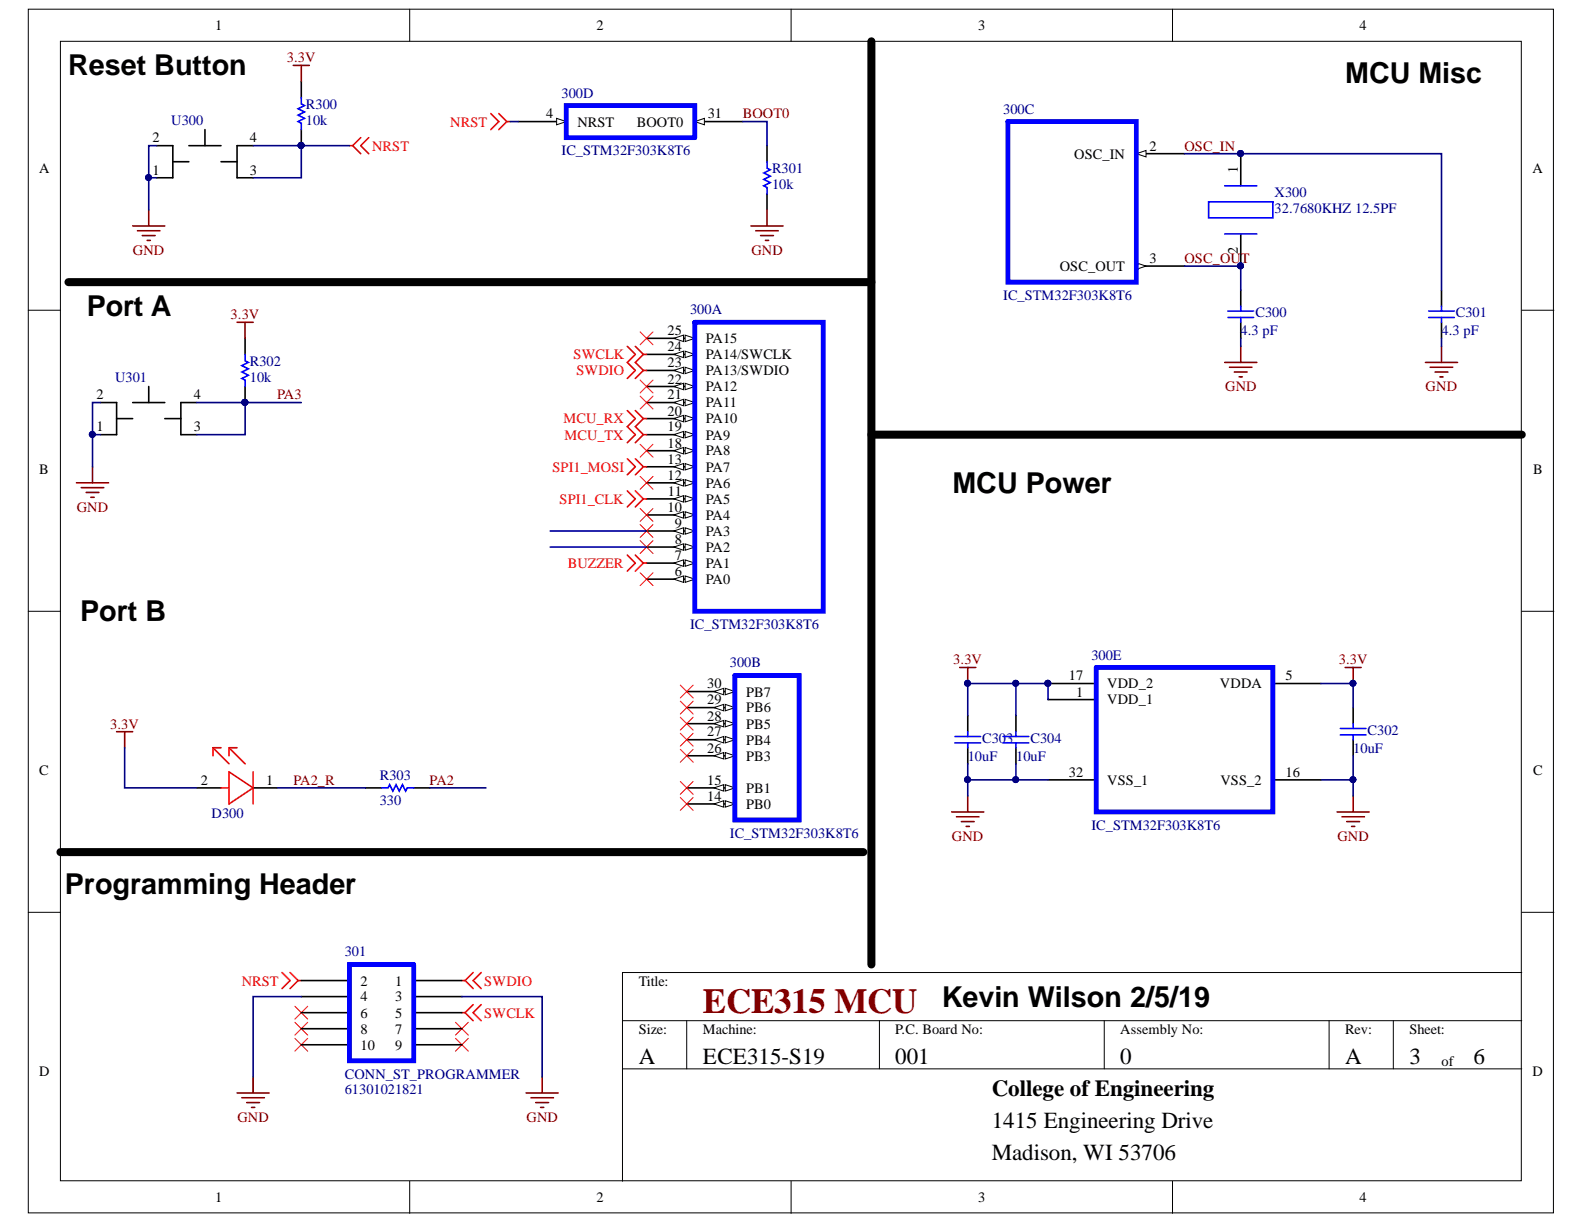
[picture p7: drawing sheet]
<svg xmlns="http://www.w3.org/2000/svg" width="279mm" height="216mm" viewBox="0 0 279 216" stroke-linecap="round" stroke-linejoin="round" font-family="sans-serif">
<defs><g id="words">
<text font-size="6.2" fill="#800000" x="124" y="178.7">ECE315 MCU</text>
<g font-size="5.1">
<text x="12" y="13.3">Reset Button</text>
<text x="237.3" y="14.7">MCU Misc</text>
<text x="15.3" y="55.8">Port A</text>
<text x="168" y="86.9">MCU Power</text>
<text x="14.1" y="109.6">Port B</text>
<text x="11.4" y="157.7">Programming Header</text>
<text x="166.1" y="177.6">Kevin Wilson 2/5/19</text>
</g>
<g font-size="4.1">
<text x="112.7" y="187.6">A</text>
<text x="124" y="187.6">ECE315-S19</text>
<text x="157.9" y="187.6">001</text>
<text x="197.6" y="187.6">0</text>
<text x="237.3" y="187.6">A</text>
<text x="248.6" y="187.6">3</text>
<text x="259.9" y="187.6">6</text>
<text x="174.9" y="193.3">College of Engineering</text>
<text x="174.9" y="199">1415 Engineering Drive</text>
<text x="174.9" y="204.6">Madison, WI 53706</text>
</g>
<g font-size="2.5">
<text x="38" y="5.3">1</text>
<text x="105.2" y="5.3">2</text>
<text x="172.6" y="5.3">3</text>
<text x="239.8" y="5.3">4</text>
<text x="96.3" y="20.9">4</text>
<text x="101.8" y="22.3">NRST</text>
<text x="112.3" y="22.3">BOOT0</text>
<text x="124.8" y="20.9">31</text>
<text x="26.9" y="25.1">2</text>
<text x="44.1" y="25.1">4</text>
<text x="189.5" y="28">OSC_IN</text>
<text x="202.7" y="26.6">2</text>
<text x="6.9" y="30.4">A</text>
<text x="26.9" y="30.8">1</text>
<text x="44.1" y="30.8">3</text>
<text x="218.3" y="30.5" transform="rotate(-90 218.3 30.5)">1</text>
<text x="270.3" y="30.4">A</text>
<text x="186.9" y="47.8">OSC_OUT</text>
<text x="202.7" y="46.3">3</text>
<text x="218.3" y="44.8" transform="rotate(-90 218.3 44.8)">2</text>
<text x="117.7" y="59.1">25</text>
<text x="117.7" y="62">24</text>
<text x="117.7" y="64.8">23</text>
<text x="124.5" y="60.5">PA15</text>
<text x="124.5" y="63.3">PA14/SWCLK</text>
<text x="17" y="70.4">2</text>
<text x="34.2" y="70.4">4</text>
<text x="117.7" y="67.6">22</text>
<text x="117.7" y="70.4">21</text>
<text x="124.5" y="66.2">PA13/SWDIO</text>
<text x="124.5" y="69">PA12</text>
<text x="124.5" y="71.9">PA11</text>
<text x="17" y="76.1">1</text>
<text x="34.2" y="76.1">3</text>
<text x="117.7" y="73.3">20</text>
<text x="117.7" y="76.1">19</text>
<text x="124.5" y="74.7">PA10</text>
<text x="124.5" y="77.5">PA9</text>
<text x="6.9" y="83.5">B</text>
<text x="117.7" y="79">18</text>
<text x="117.7" y="81.8">13</text>
<text x="124.5" y="80.3">PA8</text>
<text x="124.5" y="83.2">PA7</text>
<text x="270.4" y="83.5">B</text>
<text x="117.7" y="84.6">12</text>
<text x="117.8" y="87.4">11</text>
<text x="124.5" y="86">PA6</text>
<text x="124.5" y="88.9">PA5</text>
<text x="117.7" y="90.3">10</text>
<text x="119" y="93.1">9</text>
<text x="119" y="96">8</text>
<text x="124.5" y="91.7">PA4</text>
<text x="124.5" y="94.5">PA3</text>
<text x="119" y="98.8">7</text>
<text x="119" y="101.6">6</text>
<text x="124.5" y="97.3">PA2</text>
<text x="124.5" y="100.2">PA1</text>
<text x="124.5" y="103">PA0</text>
<text x="188.5" y="120">17</text>
<text x="226.8" y="120">5</text>
<text x="124.8" y="121.4">30</text>
<text x="124.8" y="124.2">29</text>
<text x="131.6" y="122.9">PB7</text>
<text x="131.6" y="125.7">PB6</text>
<text x="189.8" y="122.9">1</text>
<text x="195.3" y="124.2">VDD_1</text>
<text x="195.3" y="121.4">VDD_2</text>
<text x="215.2" y="121.4">VDDA</text>
<text x="124.8" y="127.1">28</text>
<text x="124.8" y="129.9">27</text>
<text x="131.6" y="128.5">PB5</text>
<text x="131.6" y="131.3">PB4</text>
<text x="6.9" y="136.7">C</text>
<text x="124.8" y="132.8">26</text>
<text x="131.6" y="134.2">PB3</text>
<text x="188.5" y="137">32</text>
<text x="226.8" y="137">16</text>
<text x="270.4" y="136.7">C</text>
<text x="35.4" y="138.4">2</text>
<text x="46.9" y="138.4">1</text>
<text x="124.8" y="138.4">15</text>
<text x="124.8" y="141.2">14</text>
<text x="131.6" y="139.9">PB1</text>
<text x="131.6" y="142.7">PB0</text>
<text x="195.3" y="138.4">VSS_1</text>
<text x="215.3" y="138.4">VSS_2</text>
<text x="63.6" y="173.9">2</text>
<text x="69.7" y="173.9">1</text>
<text x="112.7" y="173.9">Title:</text>
<text x="63.6" y="179.5">6</text>
<text x="63.6" y="176.6">4</text>
<text x="69.7" y="176.6">3</text>
<text x="69.7" y="179.5">5</text>
<text x="63.6" y="185.2">10</text>
<text x="63.6" y="182.3">8</text>
<text x="69.7" y="182.3">7</text>
<text x="69.7" y="185.2">9</text>
<text x="112.7" y="182.3">Size:</text>
<text x="124" y="182.3">Machine:</text>
<text x="157.9" y="182.3">P.C. Board No:</text>
<text x="197.6" y="182.3">Assembly No:</text>
<text x="237.3" y="182.3">Rev:</text>
<text x="248.6" y="182.3">Sheet:</text>
<text x="6.9" y="189.8">D</text>
<text x="254.3" y="188">of</text>
<text x="270.3" y="189.8">D</text>
<text x="38" y="212.1">1</text>
<text x="105.2" y="212.1">2</text>
<text x="172.6" y="212.1">3</text>
<text x="239.8" y="212.1">4</text>
</g>
<g font-size="2.5" fill="#800000">
<text x="50.6" y="11">3.3V</text>
<text x="131" y="20.9">BOOT0</text>
<text x="208.9" y="26.6">OSC_IN</text>
<text x="23.4" y="45">GND</text>
<text x="132.5" y="45">GND</text>
<text x="208.9" y="46.3">OSC_OU</text>
<text x="218.9" y="46.3">T</text>
<text x="40.7" y="56.3">3.3V</text>
<text x="48.9" y="70.4">PA3</text>
<text x="216.1" y="69">GND</text>
<text x="251.5" y="69">GND</text>
<text x="13.5" y="90.3">GND</text>
<text x="168.2" y="117.2">3.3V</text>
<text x="236.2" y="117.2">3.3V</text>
<text x="19.5" y="128.5">3.3V</text>
<text x="51.8" y="138.4">PA2_R</text>
<text x="75.8" y="138.4">PA2</text>
<text x="167.9" y="148.3">GND</text>
<text x="235.9" y="148.3">GND</text>
<text x="41.9" y="197.9">GND</text>
<text x="92.9" y="197.9">GND</text>
</g>
<g font-size="2.5" fill="#000080">
<text x="99" y="17.3">300D</text>
<text x="30.2" y="22">U300</text>
<text x="54" y="22">10k</text>
<text x="54" y="19.2">R300</text>
<text x="177" y="20">300C</text>
<text x="99" y="27.4">IC_STM32F303K8T6</text>
<text x="136.2" y="33.3">10k</text>
<text x="136.2" y="30.5">R301</text>
<text x="224.8" y="34.8">X300</text>
<text x="224.8" y="37.6">32.7680KHZ 12.5PF</text>
<text x="177" y="52.9">IC_STM32F303K8T6</text>
<text x="121.7" y="55.5">300A</text>
<text x="218.8" y="59.1">4.3 pF</text>
<text x="221.4" y="56">C300</text>
<text x="254.3" y="59.1">4.3 pF</text>
<text x="256.8" y="56">C301</text>
<text x="44.1" y="64.5">R302</text>
<text x="20.3" y="67.3">U301</text>
<text x="44.1" y="67.3">10k</text>
<text x="121.7" y="110.9">IC_STM32F303K8T6</text>
<text x="128.7" y="117.7">300B</text>
<text x="192.5" y="116.4">300E</text>
<text x="173.2" y="131.1">C303</text>
<text x="181.8" y="131.1">C304</text>
<text x="241.2" y="129.6">C302</text>
<text x="67" y="137.6">R303</text>
<text x="170.7" y="134.2">10uF</text>
<text x="179.2" y="134.2">10uF</text>
<text x="238.7" y="132.8">10uF</text>
<text x="67" y="142.1">330</text>
<text x="37.3" y="144.3">D300</text>
<text x="128.7" y="147.7">IC_STM32F303K8T6</text>
<text x="192.5" y="146.4">IC_STM32F303K8T6</text>
<text x="60.8" y="168.7">301</text>
<text x="60.8" y="190.3">CONN_ST_PROGRAMMER</text>
<text x="60.8" y="193.1">61301021821</text>
</g>
<g font-size="2.5" fill="#f00">
<text x="79.4" y="22.3">NRST</text>
<text x="65.6" y="26.6">NRST</text>
<text x="101.2" y="63.3">SWCLK</text>
<text x="101.7" y="66.2">SWDIO</text>
<text x="99.4" y="74.7">MCU_RX</text>
<text x="99.6" y="77.5">MCU_TX</text>
<text x="97.4" y="83.2">SPI1_MOSI</text>
<text x="98.7" y="88.9">SPI1_CLK</text>
<text x="100.1" y="100.2">BUZZER</text>
<text x="42.6" y="173.9">NRST</text>
<text x="85.4" y="173.9">SWDIO</text>
<text x="85.4" y="179.5">SWCLK</text>
</g>
</g></defs>
<g fill="#fff" stroke="#000" stroke-width=".18">
<path d="M5 1.6h269v212.3h-269z"/>
<path d="M10.7 7.3h257.6v201h-257.6z"/>
</g>
<g fill="none" stroke="#000" stroke-width=".18">
<path d="M72.3 1.6v5.7M139.5 1.6v5.7M206.8 1.6v5.7M5 54.7h5.7M268.4 54.7h5.7M5 107.8h5.7M268.4 107.8h5.7M5 160.9h5.7M268.4 171.5h-158.6v36.9M268.4 160.9h5.7M109.8 180h158.6M109.8 188.5h158.6"/>
<path d="M121.1 180v8.5M155.1 180v8.5M194.8 180v8.5M234.4 180v8.5M245.8 180v8.5M72.3 208.4v5.6M139.5 208.4v5.6M206.8 208.4v5.6"/>
</g>
<path d="M153.7 7.3v162.8M12.1 49.8h141.6M153.7 76.7h114.7M10.7 150.3h141.6" fill="none" stroke="#000" stroke-width="1.4"/>
<path d="M114 59.7h8.5" fill="none" stroke="#000" stroke-width=".28"/>
<path d="M120.8 59.1l1.7 .6-1.7 .5z" fill="#fff"/>
<path d="M120.8 59.1l1.7 .6-1.7 .5z" fill="none" stroke="#000" stroke-width=".18"/>
<path d="M118.9 59.7l1.7-.6v1.1z" fill="#fff"/>
<path d="M118.9 59.7l1.7-.6v1.1z" fill="none" stroke="#000" stroke-width=".18"/>
<path d="M114 62.5h8.5" fill="none" stroke="#000" stroke-width=".28"/>
<path d="M120.8 61.9l1.7 .6-1.7 .6z" fill="#fff"/>
<path d="M120.8 61.9l1.7 .6-1.7 .6z" fill="none" stroke="#000" stroke-width=".18"/>
<path d="M118.9 62.5l1.7-.6v1.2z" fill="#fff"/>
<path d="M118.9 62.5l1.7-.6v1.2z" fill="none" stroke="#000" stroke-width=".18"/>
<path d="M114 65.3h8.5" fill="none" stroke="#000" stroke-width=".28"/>
<path d="M120.8 64.8l1.7 .5-1.7 .6z" fill="#fff"/>
<path d="M120.8 64.8l1.7 .5-1.7 .6z" fill="none" stroke="#000" stroke-width=".18"/>
<path d="M118.9 65.3l1.7-.5v1.1z" fill="#fff"/>
<path d="M118.9 65.3l1.7-.5v1.1z" fill="none" stroke="#000" stroke-width=".18"/>
<path d="M114 68.2h8.5" fill="none" stroke="#000" stroke-width=".28"/>
<path d="M120.8 67.6l1.7 .6-1.7 .5z" fill="#fff"/>
<path d="M120.8 67.6l1.7 .6-1.7 .5z" fill="none" stroke="#000" stroke-width=".18"/>
<path d="M118.9 68.2l1.7-.6v1.1z" fill="#fff"/>
<path d="M118.9 68.2l1.7-.6v1.1z" fill="none" stroke="#000" stroke-width=".18"/>
<path d="M114 71h8.5" fill="none" stroke="#000" stroke-width=".28"/>
<path d="M120.8 70.4l1.7 .6-1.7 .6z" fill="#fff"/>
<path d="M120.8 70.4l1.7 .6-1.7 .6z" fill="none" stroke="#000" stroke-width=".18"/>
<path d="M118.9 71l1.7-.6v1.2z" fill="#fff"/>
<path d="M118.9 71l1.7-.6v1.2z" fill="none" stroke="#000" stroke-width=".18"/>
<path d="M114 73.8h8.5" fill="none" stroke="#000" stroke-width=".28"/>
<path d="M120.8 73.3l1.7 .5-1.7 .6z" fill="#fff"/>
<path d="M120.8 73.3l1.7 .5-1.7 .6z" fill="none" stroke="#000" stroke-width=".18"/>
<path d="M118.9 73.8l1.7-.5v1.1z" fill="#fff"/>
<path d="M118.9 73.8l1.7-.5v1.1z" fill="none" stroke="#000" stroke-width=".18"/>
<path d="M114 76.7h8.5" fill="none" stroke="#000" stroke-width=".28"/>
<path d="M120.8 76.1l1.7 .6-1.7 .5z" fill="#fff"/>
<path d="M120.8 76.1l1.7 .6-1.7 .5z" fill="none" stroke="#000" stroke-width=".18"/>
<path d="M118.9 76.7l1.7-.6v1.1z" fill="#fff"/>
<path d="M118.9 76.7l1.7-.6v1.1z" fill="none" stroke="#000" stroke-width=".18"/>
<path d="M114 79.5h8.5" fill="none" stroke="#000" stroke-width=".28"/>
<path d="M120.8 78.9l1.7 .6-1.7 .6z" fill="#fff"/>
<path d="M120.8 78.9l1.7 .6-1.7 .6z" fill="none" stroke="#000" stroke-width=".18"/>
<path d="M118.9 79.5l1.7-.6v1.2z" fill="#fff"/>
<path d="M118.9 79.5l1.7-.6v1.2z" fill="none" stroke="#000" stroke-width=".18"/>
<path d="M114 82.3h8.5" fill="none" stroke="#000" stroke-width=".28"/>
<path d="M120.8 81.8l1.7 .5-1.7 .6z" fill="#fff"/>
<path d="M120.8 81.8l1.7 .5-1.7 .6z" fill="none" stroke="#000" stroke-width=".18"/>
<path d="M118.9 82.3l1.7-.5v1.1z" fill="#fff"/>
<path d="M118.9 82.3l1.7-.5v1.1z" fill="none" stroke="#000" stroke-width=".18"/>
<path d="M114 85.2h8.5" fill="none" stroke="#000" stroke-width=".28"/>
<path d="M120.8 84.6l1.7 .6-1.7 .5z" fill="#fff"/>
<path d="M120.8 84.6l1.7 .6-1.7 .5z" fill="none" stroke="#000" stroke-width=".18"/>
<path d="M118.9 85.2l1.7-.6v1.1z" fill="#fff"/>
<path d="M118.9 85.2l1.7-.6v1.1z" fill="none" stroke="#000" stroke-width=".18"/>
<path d="M114 88h8.5" fill="none" stroke="#000" stroke-width=".28"/>
<path d="M120.8 87.4l1.7 .6-1.7 .6z" fill="#fff"/>
<path d="M120.8 87.4l1.7 .6-1.7 .6z" fill="none" stroke="#000" stroke-width=".18"/>
<path d="M118.9 88l1.7-.6v1.2z" fill="#fff"/>
<path d="M118.9 88l1.7-.6v1.2z" fill="none" stroke="#000" stroke-width=".18"/>
<path d="M114 90.8h8.5" fill="none" stroke="#000" stroke-width=".28"/>
<path d="M120.8 90.3l1.7 .5-1.7 .6z" fill="#fff"/>
<path d="M120.8 90.3l1.7 .5-1.7 .6z" fill="none" stroke="#000" stroke-width=".18"/>
<path d="M118.9 90.8l1.7-.5v1.1z" fill="#fff"/>
<path d="M118.9 90.8l1.7-.5v1.1z" fill="none" stroke="#000" stroke-width=".18"/>
<path d="M114 93.7h8.5" fill="none" stroke="#000" stroke-width=".28"/>
<path d="M120.8 93.1l1.7 .6-1.7 .5z" fill="#fff"/>
<path d="M120.8 93.1l1.7 .6-1.7 .5z" fill="none" stroke="#000" stroke-width=".18"/>
<path d="M118.9 93.7l1.7-.6v1.1z" fill="#fff"/>
<path d="M118.9 93.7l1.7-.6v1.1z" fill="none" stroke="#000" stroke-width=".18"/>
<path d="M114 96.5h8.5" fill="none" stroke="#000" stroke-width=".28"/>
<path d="M120.8 95.9l1.7 .6-1.7 .6z" fill="#fff"/>
<path d="M120.8 95.9l1.7 .6-1.7 .6z" fill="none" stroke="#000" stroke-width=".18"/>
<path d="M118.9 96.5l1.7-.6v1.2z" fill="#fff"/>
<path d="M118.9 96.5l1.7-.6v1.2z" fill="none" stroke="#000" stroke-width=".18"/>
<path d="M114 99.3h8.5" fill="none" stroke="#000" stroke-width=".28"/>
<path d="M120.8 98.8l1.7 .5-1.7 .6z" fill="#fff"/>
<path d="M120.8 98.8l1.7 .5-1.7 .6z" fill="none" stroke="#000" stroke-width=".18"/>
<path d="M118.9 99.3l1.7-.5v1.1z" fill="#fff"/>
<path d="M118.9 99.3l1.7-.5v1.1z" fill="none" stroke="#000" stroke-width=".18"/>
<path d="M114 102.2h8.5" fill="none" stroke="#000" stroke-width=".28"/>
<path d="M120.8 101.6l1.7 .6-1.7 .5z" fill="#fff"/>
<path d="M120.8 101.6l1.7 .6-1.7 .5z" fill="none" stroke="#000" stroke-width=".18"/>
<path d="M118.9 102.2l1.7-.6v1.1z" fill="#fff"/>
<path d="M118.9 102.2l1.7-.6v1.1z" fill="none" stroke="#000" stroke-width=".18"/>
<path d="M122.5 56.8h22.7v51h-22.7z" fill="none" stroke="#00f" stroke-width=".85"/>
<path d="M121.1 122h8.5" fill="none" stroke="#000" stroke-width=".28"/>
<path d="M127.9 121.4l1.7 .6-1.7 .5z" fill="#fff"/>
<path d="M127.9 121.4l1.7 .6-1.7 .5z" fill="none" stroke="#000" stroke-width=".18"/>
<path d="M125.9 122l1.7-.6v1.1z" fill="#fff"/>
<path d="M125.9 122l1.7-.6v1.1z" fill="none" stroke="#000" stroke-width=".18"/>
<path d="M121.1 124.8h8.5" fill="none" stroke="#000" stroke-width=".28"/>
<path d="M127.9 124.2l1.7 .6-1.7 .6z" fill="#fff"/>
<path d="M127.9 124.2l1.7 .6-1.7 .6z" fill="none" stroke="#000" stroke-width=".18"/>
<path d="M125.9 124.8l1.7-.6v1.2z" fill="#fff"/>
<path d="M125.9 124.8l1.7-.6v1.2z" fill="none" stroke="#000" stroke-width=".18"/>
<path d="M121.1 127.6h8.5" fill="none" stroke="#000" stroke-width=".28"/>
<path d="M127.9 127.1l1.7 .5-1.7 .6z" fill="#fff"/>
<path d="M127.9 127.1l1.7 .5-1.7 .6z" fill="none" stroke="#000" stroke-width=".18"/>
<path d="M125.9 127.6l1.7-.5v1.1z" fill="#fff"/>
<path d="M125.9 127.6l1.7-.5v1.1z" fill="none" stroke="#000" stroke-width=".18"/>
<path d="M121.1 130.5h8.5" fill="none" stroke="#000" stroke-width=".28"/>
<path d="M127.9 129.9l1.7 .6-1.7 .5z" fill="#fff"/>
<path d="M127.9 129.9l1.7 .6-1.7 .5z" fill="none" stroke="#000" stroke-width=".18"/>
<path d="M125.9 130.5l1.7-.6v1.1z" fill="#fff"/>
<path d="M125.9 130.5l1.7-.6v1.1z" fill="none" stroke="#000" stroke-width=".18"/>
<path d="M121.1 133.3h8.5" fill="none" stroke="#000" stroke-width=".28"/>
<path d="M127.9 132.7l1.7 .6-1.7 .6z" fill="#fff"/>
<path d="M127.9 132.7l1.7 .6-1.7 .6z" fill="none" stroke="#000" stroke-width=".18"/>
<path d="M125.9 133.3l1.7-.6v1.2z" fill="#fff"/>
<path d="M125.9 133.3l1.7-.6v1.2z" fill="none" stroke="#000" stroke-width=".18"/>
<path d="M121.1 139h8.5" fill="none" stroke="#000" stroke-width=".28"/>
<path d="M127.9 138.4l1.7 .6-1.7 .5z" fill="#fff"/>
<path d="M127.9 138.4l1.7 .6-1.7 .5z" fill="none" stroke="#000" stroke-width=".18"/>
<path d="M125.9 139l1.7-.6v1.1z" fill="#fff"/>
<path d="M125.9 139l1.7-.6v1.1z" fill="none" stroke="#000" stroke-width=".18"/>
<path d="M121.1 141.8h8.5" fill="none" stroke="#000" stroke-width=".28"/>
<path d="M127.9 141.2l1.7 .6-1.7 .6z" fill="#fff"/>
<path d="M127.9 141.2l1.7 .6-1.7 .6z" fill="none" stroke="#000" stroke-width=".18"/>
<path d="M125.9 141.8l1.7-.6v1.2z" fill="#fff"/>
<path d="M125.9 141.8l1.7-.6v1.2z" fill="none" stroke="#000" stroke-width=".18"/>
<path d="M129.6 119.2h11.4v25.4h-11.4zM193.4 117.7h31.1v25.5h-31.1z" fill="none" stroke="#00f" stroke-width=".85"/>
<g fill="none" stroke="#800000" stroke-width=".28">
<path d="M169.3 117.7h2.8M170.7 117.7v2.9M237.3 117.7h2.8M238.7 117.7v2.9M167.9 143.2h5.6M168.7 144.1h4M169.6 144.9h2.2M170.4 145.8h.6M170.7 140.4v2.8M235.9 143.2h5.6M236.7 144.1h4M237.6 144.9h2.2"/>
<path d="M238.4 145.8h.6M238.7 140.4v2.8"/>
</g>
<g fill="#000080" stroke="#000080" stroke-width=".18">
<circle cx="170.7" cy="120.5" r=".52"/>
<circle cx="184.8" cy="120.5" r=".52"/>
<circle cx="238.6" cy="120.5" r=".52"/>
<circle cx="218.8" cy="27.1" r=".52"/>
<circle cx="218.8" cy="46.9" r=".52"/>
</g>
<g fill="none" stroke="#000" stroke-width=".28">
<path d="M218.9 27.1v5.7M200.4 46.9h8.5M218.9 41.3v5.6M218.9 51.2v2.8M218.9 56.8v2.9M254.3 51.2v2.8M254.3 56.8v2.9M170.7 126.2v2.9M170.7 131.9v2.8M179.2 126.2v2.9M179.2 131.9v2.8M184.9 123.4h8.5"/>
<path d="M184.9 120.6h8.5M184.9 137.6h8.5M224.5 120.6h8.5M224.5 137.6h8.5M238.7 124.8v2.8M238.7 130.5v2.8"/>
</g>
<g fill="none" stroke="#00f" stroke-width=".28">
<path d="M213.2 35.6h11.3v2.8h-11.3zM216 32.8h5.7M216 41.3h5.7M216.6 54.9h4.5M216.6 56h4.5M218.9 54v.9M218.9 56v.8M252 54.9h4.5M252 56h4.5M254.3 54v.9M254.3 56v.8M168.4 131h4.6"/>
<path d="M168.4 129.9h4.6M170.7 129.1v.8M170.7 131v.9M176.9 131h4.6M176.9 129.9h4.6M179.2 129.1v.8M179.2 131v.9M236.4 129.6h4.6M236.4 128.5h4.6M238.7 127.6v.9M238.7 129.6v.9"/>
</g>
<path d="M200.4 46.4l1.7 .5-1.7 .6z" fill="#fff"/>
<path d="M200.4 46.4l1.7 .5-1.7 .6z" fill="none" stroke="#000" stroke-width=".18"/>
<path d="M200.4 27.1h8.5" fill="none" stroke="#000" stroke-width=".28"/>
<path d="M200.4 27.1l1.7-.6v1.2z" fill="#fff"/>
<path d="M200.4 27.1l1.7-.6v1.2z" fill="none" stroke="#000" stroke-width=".18"/>
<path d="M177.8 21.4h22.6v28.4h-22.6z" fill="none" stroke="#00f" stroke-width=".85"/>
<path d="M216 63.9h5.7M216.9 64.8h3.9M217.7 65.6h2.3M218.6 66.5h.5M218.9 61.1v2.8M251.4 63.9h5.7M252.3 64.8h3.9M253.1 65.6h2.3M254 66.5h.5M254.3 61.1v2.8" fill="none" stroke="#800000" stroke-width=".28"/>
<path d="M122.5 21.4h8.5" fill="none" stroke="#000" stroke-width=".28"/>
<path d="M122.5 21.4l1.7-.5v1.1z" fill="#fff"/>
<path d="M122.5 21.4l1.7-.5v1.1z" fill="none" stroke="#000" stroke-width=".18"/>
<path d="M91.4 21.4h8.5" fill="none" stroke="#000" stroke-width=".28"/>
<path d="M98.2 20.9l1.7 .5-1.7 .6z" fill="#fff"/>
<path d="M98.2 20.9l1.7 .5-1.7 .6z" fill="none" stroke="#000" stroke-width=".18"/>
<path d="M99.9 18.6h22.6v5.7h-22.6zM61.6 170.1h11.4v17h-11.4z" fill="none" stroke="#00f" stroke-width=".85"/>
<g fill="none" stroke="#000" stroke-width=".28">
<path d="M53.1 14.4v2.8M27.7 25.7h2.8v5.7h-2.8M30.5 28.5h2.8M33.3 25.7h5.7M36.1 22.9v2.8M39 28.5h2.8M44.6 25.7h-2.8v5.7h2.8M53.1 22.9v2.8M135.3 25.7v2.8M135.3 34.2v2.8M43.2 59.7v2.8M17.7 71h2.9v5.7h-2.9"/>
<path d="M20.6 73.8h2.8M23.4 71h5.7M26.2 68.2v2.8M29.1 73.8h2.8M34.7 71h-2.8v5.7h2.8M43.2 68.2v2.8M34.7 139h4.3M44.6 139h4.3M64.5 139h2.8M73 139h2.8M53.1 173h8.5M53.1 175.8h8.5"/>
<path d="M53.1 178.6h8.5M73 173h8.5M73 175.8h8.5M73 178.6h8.5M53.1 181.5h8.5M53.1 184.3h8.5M73 181.5h8.5M73 184.3h8.5"/>
</g>
<g fill="none" stroke="#800000" stroke-width=".28">
<path d="M51.7 11.5h2.9M53.1 11.5v2.9M23.4 39.9h5.7M26.2 37v2.9M132.5 39.9h5.6M135.3 37v2.9M24.3 40.7h3.9M25.1 41.6h2.3M26 42.4h.5M41.8 56.8h2.8M43.2 56.8v2.9M133.3 40.7h4"/>
<path d="M134.2 41.6h2.2M135 42.4h.6M13.5 85.2h5.7M14.3 86h4M15.2 86.9h2.3M16 87.7h.6M16.3 82.3v2.9M20.6 129.1h2.8M22 129.1v2.8M41.8 192.8h5.7M42.7 193.6h3.9M43.5 194.5h2.3"/>
<path d="M44.4 195.3h.5M44.6 190v2.8M92.8 192.8h5.7M93.7 193.6h3.9M94.5 194.5h2.3M95.4 195.3h.5M95.6 190v2.8"/>
</g>
<g fill="#000080" stroke="#000080" stroke-width=".18">
<circle cx="53.1" cy="25.7" r=".52"/>
<circle cx="43.2" cy="71" r=".52"/>
<circle cx="179.2" cy="120.5" r=".52"/>
<circle cx="170.7" cy="120.5" r=".52"/>
<circle cx="170.7" cy="137.5" r=".52"/>
<circle cx="179.2" cy="137.5" r=".52"/>
<circle cx="238.6" cy="120.5" r=".52"/>
<circle cx="238.6" cy="137.5" r=".52"/>
<circle cx="184.8" cy="120.5" r=".52"/>
<circle cx="218.8" cy="46.9" r=".52"/>
<circle cx="218.8" cy="27.1" r=".52"/>
<circle cx="26.2" cy="31.3" r=".52"/>
<circle cx="16.3" cy="76.6" r=".52"/>
</g>
<path d="M53.1 17.2v1.1l.6 .3-1.1 .6 1.1 .5-1.1 .6 1.1 .6-1.1 .5 .5 .3v1.2M135.3 28.5v1.2l.6 .2-1.2 .6 1.2 .6-1.2 .5 1.2 .6-1.2 .6 .6 .3v1.1M43.2 62.5v1.1l.6 .3-1.1 .6 1.1 .6-1.1 .5 1.1 .6-1.1 .6 .5 .2v1.2M67.3 139h1.1l.3-.6 .6 1.1 .6-1.1 .5 1.1 .6-1.1 .6 1.1 .2-.5h1.2" fill="none" stroke="#00f" stroke-width=".28"/>
<g fill="none" stroke="#f00" stroke-width=".28">
<path d="M61.6 25.7h.6M62.2 25.7l1.4 1.4M63.6 24.3l-1.4 1.4M65 24.3l-1.4 1.4 1.4 1.4M86.6 20l1.4 1.4-1.4 1.5M88 20l1.4 1.4M89.4 21.4l-1.4 1.5M89.4 21.4h.6M110.6 72.4l1.5 1.4-1.5 1.5 1.5 1.4-1.5 1.4M110.6 61.1l1.5 1.4-1.5 1.4 1.5 1.4-1.5 1.5M112.1 72.4l1.4 1.4M112.1 61.1l1.4 1.4"/>
<path d="M113.5 73.8l-1.4 1.5 1.4 1.4M113.5 73.8h.5M113.5 76.7l-1.4 1.4M113.5 76.7h.5M113.5 62.5l-1.4 1.4 1.4 1.4M113.5 62.5h.5M113.5 65.3l-1.4 1.5M113.5 65.3h.5M110.6 80.9l1.5 1.4-1.5 1.5M110.6 86.6l1.5 1.4-1.5 1.4M110.6 97.9l1.5 1.4-1.5 1.4M112.1 80.9l1.4 1.4"/>
<path d="M112.1 86.6l1.4 1.4M112.1 97.9l1.4 1.4M113.5 82.3l-1.4 1.5M113.5 82.3h.5M113.5 88l-1.4 1.4M113.5 88h.5M113.5 99.3l-1.4 1.4M113.5 99.3h.5M37.6 131.9l2.8 2.8M37.6 131.9v1.4M37.6 131.9h1.4M39 139h1.4"/>
<path d="M40.4 136.1l4.2 2.9-4.2 2.8zM40.4 131.9v1.4M40.4 131.9h1.4M40.4 131.9l2.8 2.8M44.6 136.1v5.7M49.7 171.5l1.5 1.5-1.5 1.4M51.2 171.5l1.4 1.5M52.6 173l-1.4 1.4M52.6 173h.5M81.5 173h.5M81.5 178.6h.5M82 173l1.5 1.4"/>
<path d="M82 178.6l1.5 1.4M83.5 171.5l-1.5 1.5M83.5 177.2l-1.5 1.4M84.9 171.5l-1.4 1.5 1.4 1.4M84.9 177.2l-1.4 1.4 1.4 1.4"/>
</g>
<g fill="none" stroke="#f00" stroke-width=".18">
<path d="M112.9 58.5l2.3 2.3M115.2 58.5l-2.3 2.3M112.9 69.9l2.3 2.2M112.9 78.4l2.3 2.2M112.9 67l2.3 2.3M115.2 69.9l-2.3 2.2M115.2 78.4l-2.3 2.2M115.2 67l-2.3 2.3M112.9 84l2.3 2.3M112.9 89.7l2.3 2.3M112.9 95.4l2.3 2.2M112.9 92.5l2.3 2.3"/>
<path d="M115.2 84l-2.3 2.3M115.2 89.7l-2.3 2.3M115.2 95.4l-2.3 2.2M115.2 92.5l-2.3 2.3M112.9 101l2.3 2.3M115.2 101l-2.3 2.3M120 120.8l2.3 2.3M120 123.7l2.3 2.2M120 126.5l2.3 2.3M120 129.3l2.3 2.3M120 132.2l2.3 2.2M120 137.8l2.3 2.3"/>
<path d="M122.3 120.8l-2.3 2.3M122.3 123.7l-2.3 2.2M122.3 126.5l-2.3 2.3M122.3 129.3l-2.3 2.3M122.3 132.2l-2.3 2.2M122.3 137.8l-2.3 2.3M120 140.7l2.3 2.2M122.3 140.7l-2.3 2.2M52 177.5l2.3 2.3M54.3 177.5l-2.3 2.3M52 180.3l2.3 2.3M52 183.2l2.3 2.2"/>
<path d="M54.3 180.3l-2.3 2.3M54.3 183.2l-2.3 2.2M80.3 183.2l2.3 2.2M80.3 180.3l2.3 2.3M82.6 183.2l-2.3 2.2M82.6 180.3l-2.3 2.3"/>
</g>
<g fill="none" stroke="#000080" stroke-width=".28">
<path d="M26.2 31.4h1.5M27.7 25.7h-1.5v11.3M44.6 25.7h17M53.1 25.7v5.7h-8.5M90 21.4h1.4M131 21.4h4.3v4.3M208.9 27.1h45.4v24.1M208.9 46.9h10v4.3M218.9 59.7v1.4M254.3 59.7v1.4M16.3 76.7h1.4M17.7 71h-1.4v11.3"/>
<path d="M34.7 71h18.4M43.2 71v5.7h-8.5M97.1 96.5h16.9M97.1 93.7h16.9M22 131.9v7.1h12.7M48.9 139h15.6M75.8 139h9.9M170.7 134.7v5.7M170.7 137.6h14.2M179.2 120.6h-8.5v5.6M179.2 134.7v2.9M184.9 123.4v-2.8h-5.7v5.6"/>
<path d="M233 120.6h5.7v4.2M238.7 133.3v4.3h-5.7M238.7 137.6v2.8M53.1 175.8h-8.5v14.2M81.5 175.8h14.1v14.2"/>
</g>
<use href="#words"/>
</svg>
